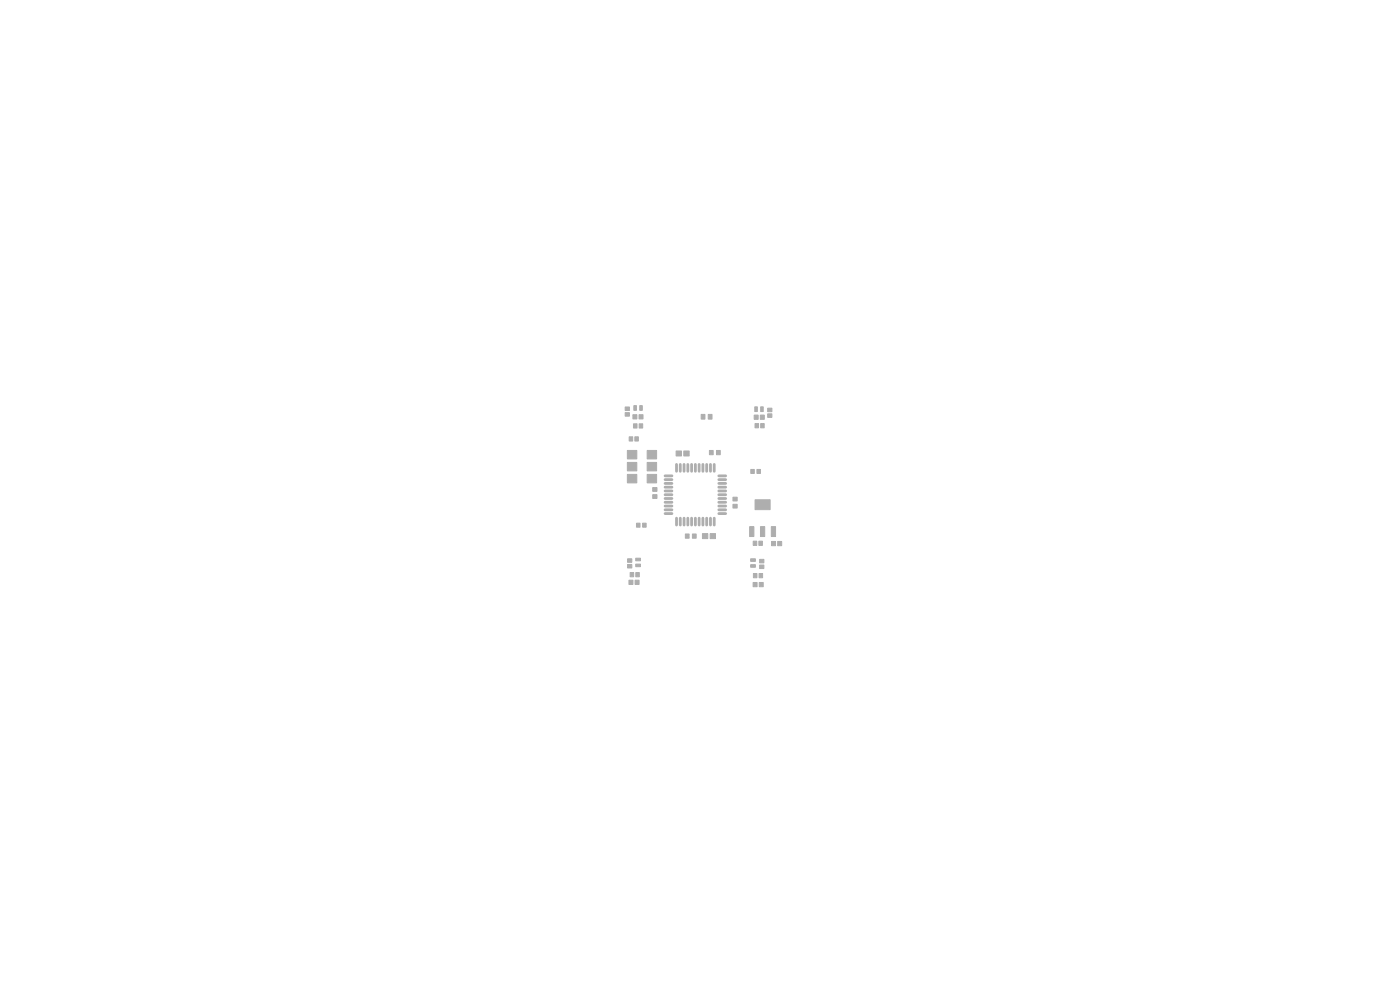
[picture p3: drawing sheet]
<svg xmlns="http://www.w3.org/2000/svg" width="297mm" height="210mm" viewBox="0 0 297 210" stroke-linecap="round" stroke-linejoin="round" font-family="sans-serif">
<g fill="#bbaaa4" stroke="#bbaaa4" stroke-width=".21">
<path d="M165 114.9h.8v.9h-.8z"/>
<path d="M163.7 114.9h.8v.9h-.8z"/>
<path d="M132.6 86.3h.9v.8h-.9z"/>
<path d="M132.6 87.5h.9v.8h-.9z"/>
<path d="M133.1 118.5h.9v.8h-.9z"/>
<path d="M133.1 119.7h.9v.8h-.9z"/>
<path d="M161.2 118.7h.9v.7h-.9z"/>
<path d="M161.2 119.9h.9v.7h-.9z"/>
<path d="M159 111.7h.9v2.1h-.9z"/>
<path d="M161.3 111.7h.9v2.1h-.9z"/>
<path d="M163.6 111.7h.9v2.1h-.9z"/>
<path d="M160.2 106h3.2v2.1h-3.2z"/>
<path d="M148.8 87.9h.8v1h-.8z"/>
<path d="M150.3 87.9h.8v1h-.8z"/>
<path d="M138.5 104.9h.9v.8h-.9z"/>
<path d="M138.5 103.4h.9v.8h-.9z"/>
<path d="M133.4 123.1h.9v.9h-.9z"/>
<path d="M134.7 123.1h.9v.9h-.9z"/>
<path d="M133.1 95.6h2v1.8h-2z"/>
<path d="M133.1 98.1h2v1.8h-2z"/>
<path d="M133.1 100.6h2v1.8h-2z"/>
<path d="M137.3 100.6h2v1.8h-2z"/>
<path d="M137.3 98.1h2v1.8h-2z"/>
<path d="M137.3 95.6h2v1.8h-2z"/>
<path d="M134.9 121.5h.7v.9h-.7z"/>
<path d="M133.7 121.5h.7v.9h-.7z"/>
<path d="M161 114.8h.7v.9h-.7z"/>
<path d="M159.8 114.8h.7v.9h-.7z"/>
<path d="M134.9 119.7h1v.5h-1z"/>
<path d="M134.9 118.4h1v.6h-1z"/>
<path d="M136.3 111h.8v.8h-.8z"/>
<path d="M135 111h.8v.8h-.8z"/>
<path d="M159.8 121.7h.8v.9h-.8z"/>
<path d="M161 121.7h.8v.9h-.8z"/>
<path d="M155.5 105.5h.9v.8h-.9z"/>
<path d="M155.5 107h.9v.8h-.9z"/>
<path d="M160.1 86.3h.6v1h-.6z"/>
<path d="M161.4 86.3h.5v1h-.5z"/>
<path d="M159.2 119.8h1v.5h-1z"/>
<path d="M159.2 118.5h1v.6h-1z"/>
<path d="M135.6 89.9h.7v.9h-.7z"/>
<path d="M134.4 89.9h.7v.9h-.7z"/>
<path d="M150.5 95.6h.8v.9h-.8z"/>
<path d="M152 95.6h.8v.9h-.8z"/>
<path d="M143.4 95.7h1.2v1h-1.2z"/>
<path d="M145.1 95.7h1.1v1h-1.1z"/>
<path d="M162.9 86.6h.9v.7h-.9z"/>
<path d="M162.9 87.8h.9v.7h-.9z"/>
<path d="M161.1 123.6h.8v.9h-.8z"/>
<path d="M159.8 123.6h.8v.9h-.8z"/>
<path d="M150.7 113.2h1.1v1.1h-1.1z"/>
<path d="M149 113.2h1.2v1.1h-1.2z"/>
<path d="M161.3 88.1h.8v.9h-.8z"/>
<path d="M160 88.1h.8v.9h-.8z"/>
<path d="M145.4 113.3h.8v.9h-.8z"/>
<path d="M146.9 113.3h.8v.9h-.8z"/>
<path d="M134.7 92.7h.7v.9h-.7z"/>
<path d="M133.5 92.7h.7v.9h-.7z"/>
<path d="M134.3 88h.8v.9h-.8z"/>
<path d="M135.6 88h.8v.9h-.8z"/>
<path d="M160.6 99.6h.7v.8h-.7z"/>
<path d="M159.3 99.6h.7v.8h-.7z"/>
<path d="M135.7 86h.6v1h-.6z"/>
<path d="M134.5 86h.5v1h-.5z"/>
<path d="M160.2 89.9h.7v.9h-.7z"/>
<path d="M161.4 89.9h.7v.9h-.7z"/>
</g>
<g fill="none" stroke="#bbaaa4" stroke-width=".6">
<path d="M143.5 98.5v1.5M144.3 98.5v1.5M145.1 98.5v1.5M145.9 98.5v1.5M146.7 98.5v1.5M147.5 98.5v1.5M148.3 98.5v1.5M149.1 98.5v1.5M149.9 98.5v1.5M150.7 98.5v1.5M151.5 98.5v1.5M141.1 100.9h1.4"/>
<path d="M141.1 101.7h1.4M141.1 102.5h1.4M141.1 103.3h1.4M141.1 104.1h1.4M141.1 104.9h1.4M141.1 105.7h1.4M141.1 106.5h1.4M141.1 107.3h1.4M141.1 108.1h1.4M141.1 108.9h1.4M143.5 109.9v1.5M144.3 109.9v1.5"/>
<path d="M145.1 109.9v1.5M145.9 109.9v1.5M146.7 109.9v1.5M147.5 109.9v1.5M148.3 109.9v1.5M149.1 109.9v1.5M149.9 109.9v1.5M150.7 109.9v1.5M151.5 109.9v1.5M152.5 100.9h1.4M152.5 101.7h1.4M152.5 102.5h1.4"/>
<path d="M152.5 103.3h1.4M152.5 104.1h1.4M152.5 104.9h1.4M152.5 105.7h1.4M152.5 106.5h1.4M152.5 107.3h1.4M152.5 108.1h1.4M152.5 108.9h1.4"/>
</g>
</svg>
